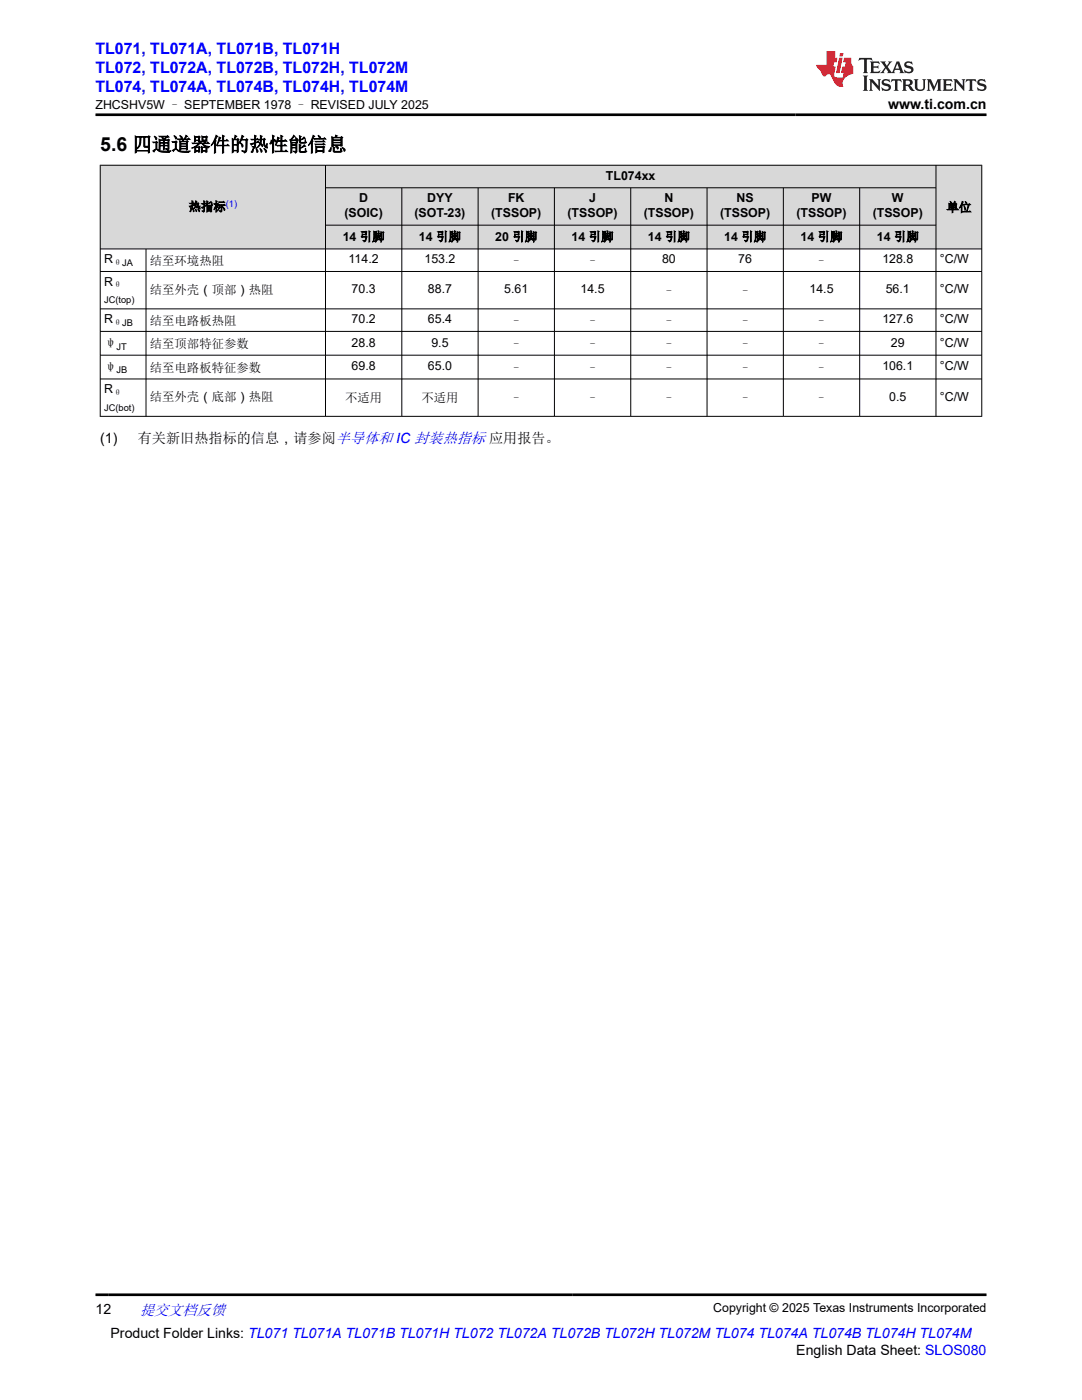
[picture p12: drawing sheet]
<svg xmlns="http://www.w3.org/2000/svg" width="216mm" height="279mm" viewBox="0 0 216 279" stroke-linecap="round" stroke-linejoin="round" font-family="sans-serif">
<defs><g id="words">
<text font-size="3.9" x="20" y="30.2">5.6 四通道器件的热性能信息</text>
<g font-size="3.2" fill="#00f">
<text x="19" y="10.7">TL071, TL071A, TL071B, TL071H</text>
<text x="19" y="14.5">TL072, TL072A, TL072B, TL072H, TL072M</text>
<text x="19" y="18.3">TL074, TL074A, TL074B, TL074H, TL074M</text>
</g>
<text font-size="3" fill="#00f" x="27.9" y="262.4">提交文档反馈</text>
<g font-size="2.8">
<text x="177.2" y="21.7">www.ti.com.cn</text>
<text x="20" y="88.4">(1)</text>
<text x="27.5" y="88.4">有关新旧热指标的信息，请参阅半导体和 IC 封装热指标 应用报告。</text>
<text x="19" y="262.1">12</text>
<text x="22.1" y="266.9">Product Folder Links: TL071 TL071A TL071B TL071H TL072 TL072A TL072B TL072H TL072M TL074 TL074A TL074B TL074H TL074M</text>
<text x="158.9" y="270.3">English Data Sheet: SLOS080</text>
</g>
<g font-size="2.5">
<text x="19" y="21.8">ZHCSHV5W – SEPTEMBER 1978 – REVISED JULY 2025</text>
<text x="120.9" y="35.9">TL074xx</text>
<text x="71.7" y="40.4">D</text>
<text x="85.3" y="40.4">DYY</text>
<text x="101.4" y="40.4">FK</text>
<text x="117.6" y="40.4">J</text>
<text x="132.6" y="40.4">N</text>
<text x="147" y="40.4">NS</text>
<text x="161.9" y="40.4">PW</text>
<text x="178" y="40.4">W</text>
<text x="37.6" y="42.1">热指标</text>
<text x="68.7" y="43.3">(SOIC)</text>
<text x="82.7" y="43.3">(SOT-23)</text>
<text x="98" y="43.3">(TSSOP)</text>
<text x="113.2" y="43.3">(TSSOP)</text>
<text x="128.5" y="43.3">(TSSOP)</text>
<text x="143.7" y="43.3">(TSSOP)</text>
<text x="158.9" y="43.3">(TSSOP)</text>
<text x="174.1" y="43.3">(TSSOP)</text>
<text x="188.9" y="42.2">单位</text>
<text x="20.8" y="52.6">R</text>
<text x="29.9" y="52.8">结至环境热阻</text>
<text x="68.4" y="48.1">14 引脚</text>
<text x="69.6" y="52.6">114.2</text>
<text x="83.6" y="48.1">14 引脚</text>
<text x="84.7" y="52.6">153.2</text>
<text x="98.8" y="48.1">20 引脚</text>
<text x="101.8" y="52.8">–</text>
<text x="114.1" y="48.1">14 引脚</text>
<text x="117" y="52.8">–</text>
<text x="129.3" y="48.1">14 引脚</text>
<text x="132.1" y="52.6">80</text>
<text x="144.5" y="48.1">14 引脚</text>
<text x="147.3" y="52.6">76</text>
<text x="159.7" y="48.1">14 引脚</text>
<text x="162.7" y="52.8">–</text>
<text x="175" y="48.1">14 引脚</text>
<text x="176.1" y="52.6">128.8</text>
<text x="187.5" y="52.6">°C/W</text>
<text x="20.8" y="57.1">R</text>
<text x="29.9" y="58.7">结至外壳（顶部）热阻</text>
<text x="70.2" y="58.6">70.3</text>
<text x="85.4" y="58.6">88.7</text>
<text x="100.6" y="58.6">5.61</text>
<text x="115.8" y="58.6">14.5</text>
<text x="132.2" y="58.8">–</text>
<text x="147.5" y="58.8">–</text>
<text x="161.5" y="58.6">14.5</text>
<text x="176.7" y="58.6">56.1</text>
<text x="187.5" y="58.6">°C/W</text>
<text x="20.8" y="64.5">R</text>
<text x="29.9" y="64.8">结至电路板热阻</text>
<text x="70.2" y="64.5">70.2</text>
<text x="85.4" y="64.5">65.4</text>
<text x="101.8" y="64.8">–</text>
<text x="117" y="64.8">–</text>
<text x="132.2" y="64.8">–</text>
<text x="147.5" y="64.8">–</text>
<text x="162.7" y="64.8">–</text>
<text x="176.1" y="64.5">127.6</text>
<text x="187.5" y="64.5">°C/W</text>
<text x="20.8" y="69.3">ψ</text>
<text x="29.9" y="69.4">结至顶部特征参数</text>
<text x="70.2" y="69.2">28.8</text>
<text x="86.1" y="69.2">9.5</text>
<text x="101.8" y="69.4">–</text>
<text x="117" y="69.4">–</text>
<text x="132.2" y="69.4">–</text>
<text x="147.5" y="69.4">–</text>
<text x="162.7" y="69.4">–</text>
<text x="177.8" y="69.2">29</text>
<text x="187.5" y="69.2">°C/W</text>
<text x="20.8" y="74">ψ</text>
<text x="29.9" y="74.1">结至电路板特征参数</text>
<text x="70.2" y="73.9">69.8</text>
<text x="85.4" y="73.9">65.0</text>
<text x="101.8" y="74.1">–</text>
<text x="117" y="74.1">–</text>
<text x="132.2" y="74.1">–</text>
<text x="147.5" y="74.1">–</text>
<text x="162.7" y="74.1">–</text>
<text x="176.1" y="73.9">106.1</text>
<text x="187.5" y="73.9">°C/W</text>
<text x="20.8" y="78.5">R</text>
<text x="29.9" y="80.1">结至外壳（底部）热阻</text>
<text x="68.9" y="80.2">不适用</text>
<text x="84.1" y="80.2">不适用</text>
<text x="101.8" y="80.2">–</text>
<text x="117" y="80.2">–</text>
<text x="132.2" y="80.2">–</text>
<text x="147.5" y="80.2">–</text>
<text x="162.7" y="80.2">–</text>
<text x="177.4" y="80">0.5</text>
<text x="187.5" y="80">°C/W</text>
<text x="142.3" y="261.8">Copyright © 2025 Texas Instruments Incorporated</text>
</g>
<text font-size="1.9" fill="#00f" x="45" y="41.3">(1)</text>
<g font-size="1.9">
<text x="22.6" y="53.1">θJA</text>
<text x="22.6" y="57.6">θ</text>
<text x="20.8" y="60.5">JC(top)</text>
<text x="22.6" y="65">θJB</text>
<text x="23.2" y="69.8">JT</text>
<text x="23.2" y="74.5">JB</text>
<text x="20.8" y="82">JC(bot)</text>
<text x="22.6" y="79">θ</text>
</g>
</g></defs>
<g fill="#d8d8d8">
<path d="M20 33h175.9v4.5h-175.9z" fill-rule="evenodd"/>
<path d="M20.1 33h44.8v16.6h-44.8z" fill-rule="evenodd"/>
<path d="M65 33h121.7v4.4h-121.7z" fill-rule="evenodd"/>
<path d="M186.8 33h9v16.6h-9z" fill-rule="evenodd"/>
<path d="M65 37.5h15.1v7.4h-15.1z" fill-rule="evenodd"/>
<path d="M80.2 37.5h15.1v7.4h-15.1z" fill-rule="evenodd"/>
<path d="M95.5 37.5h15.1v7.4h-15.1z" fill-rule="evenodd"/>
<path d="M110.7 37.5h15.1v7.4h-15.1z" fill-rule="evenodd"/>
<path d="M125.9 37.5h15.1v7.4h-15.1z" fill-rule="evenodd"/>
<path d="M141.1 37.5h15.1v7.4h-15.1z" fill-rule="evenodd"/>
<path d="M156.4 37.5h15.1v7.4h-15.1z" fill-rule="evenodd"/>
<path d="M171.6 37.5h15.1v7.4h-15.1z" fill-rule="evenodd"/>
<path d="M65 45h15.1v4.6h-15.1z" fill-rule="evenodd"/>
<path d="M80.2 45h15.1v4.6h-15.1z" fill-rule="evenodd"/>
<path d="M95.5 45h15.1v4.6h-15.1z" fill-rule="evenodd"/>
<path d="M110.7 45h15.1v4.6h-15.1z" fill-rule="evenodd"/>
<path d="M125.9 45h15.1v4.6h-15.1z" fill-rule="evenodd"/>
<path d="M141.1 45h15.1v4.6h-15.1z" fill-rule="evenodd"/>
<path d="M156.4 45h15.1v4.6h-15.1z" fill-rule="evenodd"/>
<path d="M171.6 45h15.1v4.6h-15.1z" fill-rule="evenodd"/>
</g>
<g fill="none" stroke="#000" stroke-width=".2">
<path d="M19.9 33h176.1M20 32.9v50.3M64.9 32.9v50.3M64.9 37.5h121.9M80.2 37.5v45.7M95.4 37.5v45.7M110.6 37.5v45.7M125.9 37.5v45.7M141.1 37.5v45.7M156.3 37.5v45.7M171.5 37.5v45.7M186.8 32.9v50.3"/>
<path d="M195.9 32.9v50.3M19.9 49.7h176.1M19.9 54.2h176.1M29.1 49.7v33.5M64.9 44.9h121.9M19.9 61.6h176.1M19.9 66.1h176.1M19.9 70.9h176.1M19.9 75.6h176.1M19.9 83.1h176.1"/>
</g>
<path d="M171.5 11.6l-.2 .5 .5-.2h.6v.1v2.2l-.2 .4h1l-.2-.4v-2.2v-.1h.5l.6 .2-.2-.5zM173.6 12.3l.2 .4v1.5l-.2 .4h1.9l.1-.6a1.08 1.08 0 0 1-1.3 .2v-.7h.6l.4 .2v-.7l-.4 .2h-.6v-.5l.2-.2a1 1 0 0 1 1 .3l-.1-.5zM175.7 12.3l.9 1.1-1 1.2h.9l-.2-.2 .5-.8 .4 .8-.2 .2h1.6l-.2-.2 .2-.5h.9l.1 .5-.1 .2h.9l-.2-.3-.8-2h-.5l-.9 2.2-.9-1.1 .9-1.1h-.8l.2 .2-.4 .6-.4-.6 .2-.2zM179 12.7l.4 1h-.7zM180.7 12.4a.65 .65 0 0 0-.2 .7 .65 .65 0 0 0 .6 .5l.6 .1 .1 .3a.79 .79 0 0 1-.7 .4 .79 .79 0 0 1-.7-.5l.1 .7 .2-.1a.93 .93 0 0 0 1.1 .1 .93 .93 0 0 0 .4-1 1.46 1.46 0 0 0-1.2-.6l-.1-.3a1.09 1.09 0 0 1 1.2 .2l-.2-.6-.1 .1-.5-.2zM172.2 15.1l.2 .4v2.2l-.2 .4h1l-.2-.4v-2.2l.2-.4zM173.4 15.8l.2 .4v1.5l-.2 .4h.8l-.3-.4 .1-1.3 1.6 1.8v-2l.2-.4h-.7l.1 .2 .1 1.1-1.2-1.3zM176.2 15.9a.65 .65 0 0 0-.2 .8 .65 .65 0 0 0 .6 .4l.6 .2 .1 .2a.79 .79 0 0 1-.7 .4 .79 .79 0 0 1-.7-.5l.1 .7 .2-.1a.93 .93 0 0 0 1.1 .1 .93 .93 0 0 0 .4-.9 1.46 1.46 0 0 0-1.2-.6l-.1-.4a1.09 1.09 0 0 1 1.2 .2l-.1-.6-.2 .1-.5-.1zM177.9 15.8l-.1 .6a.63 .63 0 0 1 .8-.3v1.6l-.3 .4h1l-.2-.4v-1.6a.66 .66 0 0 1 .8 .3l-.1-.6zM180 15.8l.2 .4v1.5l-.2 .4h1l-.2-.2-.1-.7h.5l.1 .2a.79 .79 0 0 0 1.2 .6l-1-.9a.61 .61 0 0 0 .6-.6 .61 .61 0 0 0-.5-.7zM180.8 16.1h.1a.47 .47 0 0 1 .5 .1 .47 .47 0 0 1 .1 .5l-.1 .1-.7 .1zM182.3 15.8l.2 .2a2.27 2.27 0 0 0 .4 2 1.04 1.04 0 0 0 1.7-.7v-1.3l.2-.2h-.8l.2 .4v1.1a.6 .6 0 0 1-.6 .6 .6 .6 0 0 1-.6-.6v-1.1l.3-.4zM184.9 15.8l.2 .4v1.5l-.2 .4h.8l-.3-.4v-1.4l.9 1.9 .9-1.9v1.4l-.3 .4h1l-.2-.4v-1.5l.2-.4h-.8l-.7 1.5-.6-1.5zM188.1 15.8l.2 .4v1.5l-.2 .4h1.9l.1-.6a1.09 1.09 0 0 1-1.3 .2v-.7h.6l.4 .2v-.6l-.4 .2h-.6v-.6l.2-.1a1.01 1.01 0 0 1 1 .3l-.1-.6zM190.2 15.8l.3 .4v1.5l-.3 .4h.8l-.2-.4v-1.3l1.6 1.8v-2l.2-.4h-.7l.2 .2v1.1l-1.2-1.3zM192.8 15.8l-.1 .6a.63 .63 0 0 1 .8-.3v1.6l-.3 .4h1l-.2-.4v-1.6a.66 .66 0 0 1 .8 .3l-.1-.6zM195.2 15.9a.65 .65 0 0 0-.2 .8 .65 .65 0 0 0 .6 .4l.6 .2 .2 .2a.79 .79 0 0 1-.7 .4 .79 .79 0 0 1-.7-.5l.1 .7 .2-.1a.93 .93 0 0 0 1 .1 .93 .93 0 0 0 .5-.9 1.46 1.46 0 0 0-1.3-.6v-.4a1.09 1.09 0 0 1 1.2 .2l-.2-.6-.2 .1-.5-.1z" fill="#231f20"/>
<path d="M164.9 10.2v2.8h-2l.1 .3 .8 1a.95 .95 0 0 0 1 .9 .59 .59 0 0 1 .5-.4 .59 .59 0 0 1 .5 .4l.4 .7a1.59 1.59 0 0 0 2.1 1.4 1.61 1.61 0 0 1 1-2.3l1-.3-.1-1.5a1.59 1.59 0 0 1-.3-1.7h-1.5l-.2 .9h.6l-.2 .9h-.5l-.2 1v.2l.4 .1-.1 .9h-.7a.73 .73 0 0 1-1-.7l.3-1.5h-.5l.1-.9h.5l.2-.9h-.5v-1.3zM167.4 11.5l-.6 3.1h.7l.6-3.1zM167.6 10.6l-.1 .6h.7l.1-.6z" fill="#ed1c24"/>
<path d="M19 22.9h177.8M19 258.4h177.8" fill="none" stroke="#000" stroke-width=".53"/>
<use href="#words"/>
</svg>
